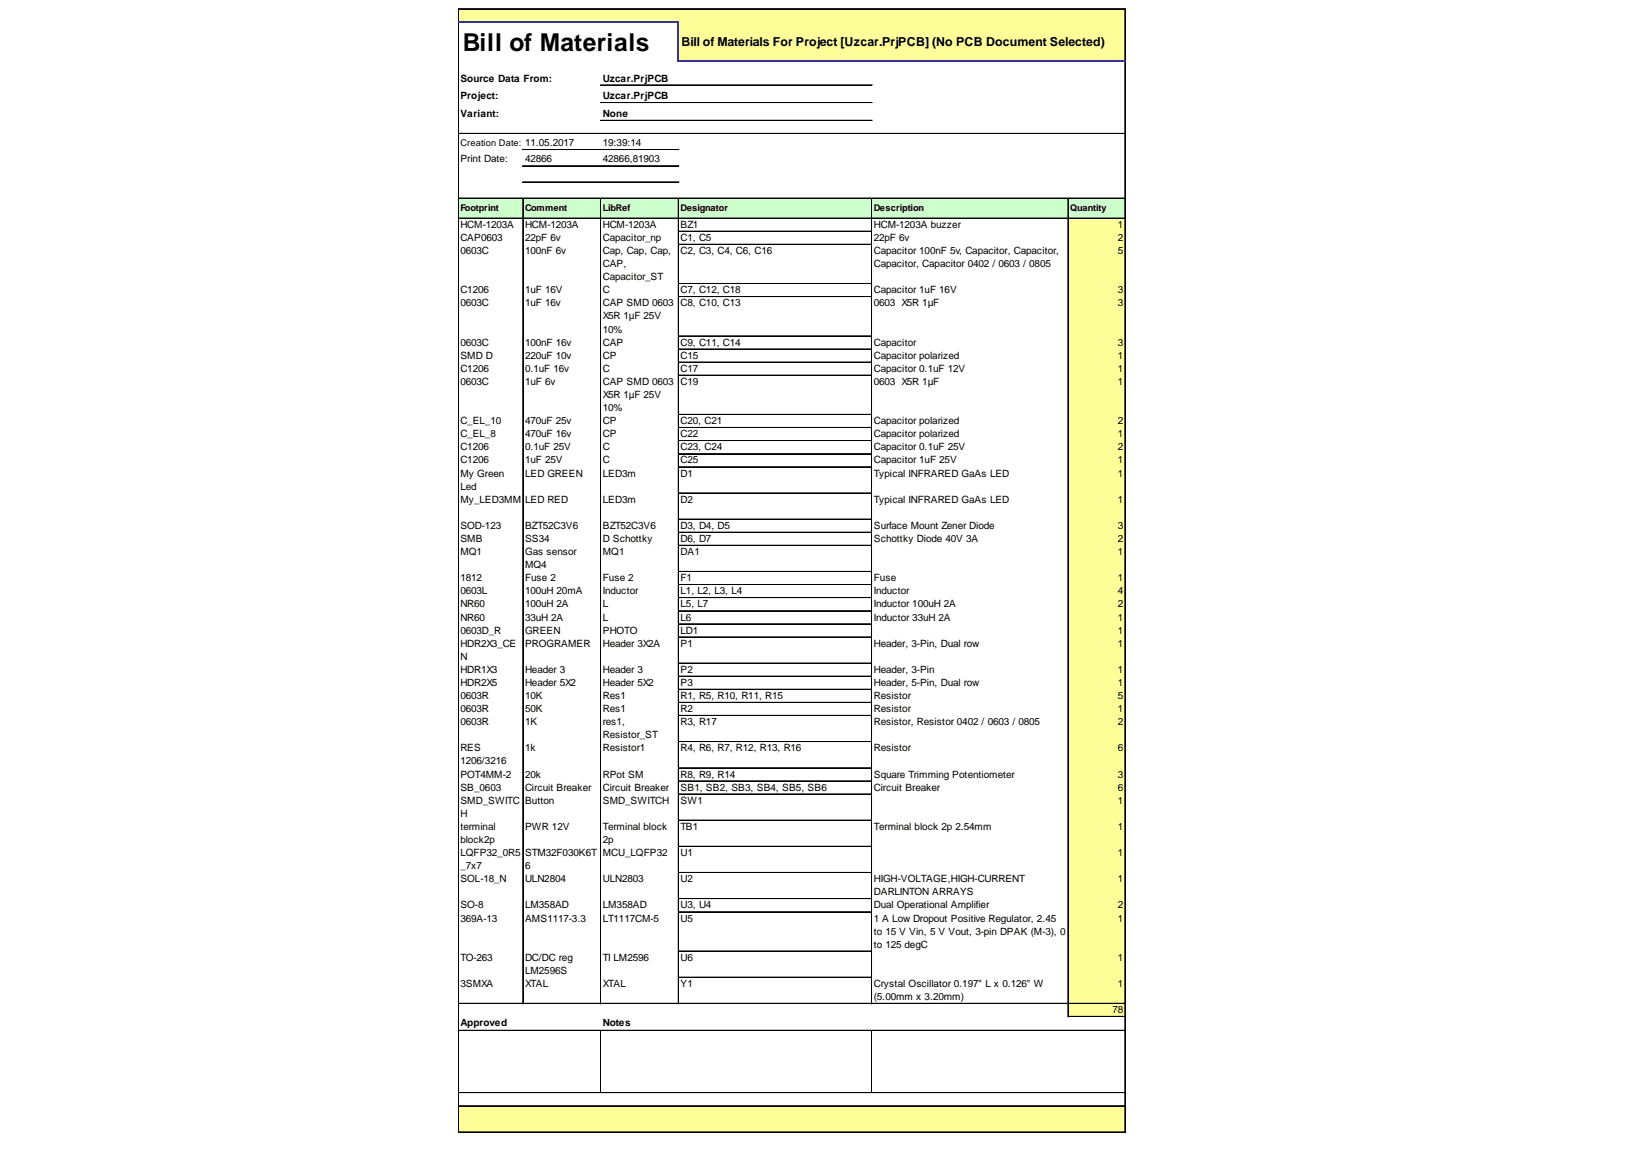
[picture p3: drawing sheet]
<svg xmlns="http://www.w3.org/2000/svg" width="297mm" height="210mm" viewBox="0 0 297 210" stroke-linecap="round" stroke-linejoin="round" font-family="sans-serif">
<defs><g id="words">
<text font-size="4.5" x="84.1" y="9.3">Bill of Materials</text>
<text font-size="2.2" x="123.8" y="8.3">Bill of Materials For Project [Uzcar.PrjPCB] (No PCB Document Selected)</text>
<g font-size="1.8">
<text x="83.6" y="14.8">Source Data From:</text>
<text x="109.5" y="14.8">Uzcar.PrjPCB</text>
<text x="83.6" y="18">Project:</text>
<text x="83.6" y="21.2">Variant:</text>
<text x="109.5" y="18">Uzcar.PrjPCB</text>
<text x="109.5" y="21.2">None</text>
<text x="83.6" y="29.5">Print Date:</text>
<text x="95.4" y="29.5">42866</text>
<text x="109.5" y="26.6">19:39:14</text>
<text x="109.5" y="29.5">42866,81903</text>
<text x="83.6" y="41.4">HCM-1203A</text>
<text x="95.4" y="41.4">HCM-1203A</text>
<text x="109.5" y="41.4">HCM-1203A</text>
<text x="123.6" y="41.4">BZ1</text>
<text x="158.8" y="41.4">HCM-1203A buzzer</text>
<text x="203.1" y="41.4">1</text>
<text x="83.6" y="43.8">CAP0603</text>
<text x="83.6" y="46.1">0603C</text>
<text x="95.4" y="43.8">22pF 6v</text>
<text x="95.4" y="46.1">100nF 6v</text>
<text x="109.5" y="43.8">Capacitor_np</text>
<text x="109.5" y="46.1">Cap, Cap, Cap,</text>
<text x="123.6" y="43.8">C1, C5</text>
<text x="123.6" y="46.1">C2, C3, C4, C6, C16</text>
<text x="158.8" y="43.8">22pF 6v</text>
<text x="158.8" y="46.1">Capacitor 100nF 5v, Capacitor, Capacitor,</text>
<text x="203.1" y="43.8">2</text>
<text x="203.1" y="46.1">5</text>
<text x="83.6" y="53.3">C1206</text>
<text x="95.4" y="53.3">1uF 16V</text>
<text x="109.5" y="48.5">CAP,</text>
<text x="109.5" y="50.9">Capacitor_ST</text>
<text x="109.5" y="53.3">C</text>
<text x="123.6" y="53.3">C7, C12, C18</text>
<text x="158.8" y="48.5">Capacitor, Capacitor 0402 / 0603 / 0805</text>
<text x="158.8" y="53.3">Capacitor 1uF 16V</text>
<text x="203.1" y="53.3">3</text>
<text x="83.6" y="55.6">0603C</text>
<text x="95.4" y="55.6">1uF 16v</text>
<text x="109.5" y="55.6">CAP SMD 0603</text>
<text x="109.5" y="58">X5R 1µF 25V</text>
<text x="123.6" y="55.6">C8, C10, C13</text>
<text x="158.8" y="55.6">0603 X5R 1µF</text>
<text x="203.1" y="55.6">3</text>
<text x="83.6" y="62.8">0603C</text>
<text x="83.6" y="65.1">SMD D</text>
<text x="95.4" y="62.8">100nF 16v</text>
<text x="95.4" y="65.1">220uF 10v</text>
<text x="109.5" y="60.4">10%</text>
<text x="109.5" y="62.8">CAP</text>
<text x="109.5" y="65.1">CP</text>
<text x="123.6" y="62.8">C9, C11, C14</text>
<text x="123.6" y="65.1">C15</text>
<text x="158.8" y="62.8">Capacitor</text>
<text x="158.8" y="65.1">Capacitor polarized</text>
<text x="203.1" y="62.8">3</text>
<text x="203.1" y="65.1">1</text>
<text x="83.6" y="67.5">C1206</text>
<text x="83.6" y="69.9">0603C</text>
<text x="95.4" y="67.5">0.1uF 16v</text>
<text x="95.4" y="69.9">1uF 6v</text>
<text x="109.5" y="67.5">C</text>
<text x="109.5" y="69.9">CAP SMD 0603</text>
<text x="123.6" y="67.5">C17</text>
<text x="123.6" y="69.9">C19</text>
<text x="158.8" y="67.5">Capacitor 0.1uF 12V</text>
<text x="158.8" y="69.9">0603 X5R 1µF</text>
<text x="203.1" y="67.5">1</text>
<text x="203.1" y="69.9">1</text>
<text x="83.6" y="77">C_EL_10</text>
<text x="95.4" y="77">470uF 25v</text>
<text x="109.5" y="72.3">X5R 1µF 25V</text>
<text x="109.5" y="74.6">10%</text>
<text x="109.5" y="77">CP</text>
<text x="123.6" y="77">C20, C21</text>
<text x="158.8" y="77">Capacitor polarized</text>
<text x="203.1" y="77">2</text>
<text x="83.6" y="79.4">C_EL_8</text>
<text x="83.6" y="81.8">C1206</text>
<text x="95.4" y="79.4">470uF 16v</text>
<text x="95.4" y="81.8">0.1uF 25V</text>
<text x="109.5" y="79.4">CP</text>
<text x="109.5" y="81.8">C</text>
<text x="123.6" y="79.4">C22</text>
<text x="123.6" y="81.8">C23, C24</text>
<text x="158.8" y="79.4">Capacitor polarized</text>
<text x="158.8" y="81.8">Capacitor 0.1uF 25V</text>
<text x="203.1" y="79.4">1</text>
<text x="203.1" y="81.8">2</text>
<text x="83.6" y="84.2">C1206</text>
<text x="83.6" y="86.5">My Green</text>
<text x="83.6" y="88.9">Led</text>
<text x="95.4" y="84.2">1uF 25V</text>
<text x="95.4" y="86.5">LED GREEN</text>
<text x="109.5" y="84.2">C</text>
<text x="109.5" y="86.5">LED3m</text>
<text x="123.6" y="84.2">C25</text>
<text x="123.6" y="86.5">D1</text>
<text x="158.8" y="84.2">Capacitor 1uF 25V</text>
<text x="158.8" y="86.5">Typical INFRARED GaAs LED</text>
<text x="203.1" y="84.2">1</text>
<text x="203.1" y="86.5">1</text>
<text x="83.6" y="91.3">My_LED3MM</text>
<text x="95.4" y="91.3">LED RED</text>
<text x="109.5" y="91.3">LED3m</text>
<text x="123.6" y="91.3">D2</text>
<text x="158.8" y="91.3">Typical INFRARED GaAs LED</text>
<text x="203.1" y="91.3">1</text>
<text x="83.6" y="96">SOD-123</text>
<text x="83.6" y="98.4">SMB</text>
<text x="83.6" y="100.8">MQ1</text>
<text x="95.4" y="96">BZT52C3V6</text>
<text x="95.4" y="98.4">SS34</text>
<text x="95.4" y="100.8">Gas sensor</text>
<text x="109.5" y="96">BZT52C3V6</text>
<text x="109.5" y="98.4">D Schottky</text>
<text x="109.5" y="100.8">MQ1</text>
<text x="123.6" y="96">D3, D4, D5</text>
<text x="123.6" y="98.4">D6, D7</text>
<text x="123.6" y="100.8">DA1</text>
<text x="158.8" y="96">Surface Mount Zener Diode</text>
<text x="158.8" y="98.4">Schottky Diode 40V 3A</text>
<text x="203.1" y="96">3</text>
<text x="203.1" y="98.4">2</text>
<text x="203.1" y="100.8">1</text>
<text x="83.6" y="105.5">1812</text>
<text x="83.6" y="107.9">0603L</text>
<text x="95.4" y="103.2">MQ4</text>
<text x="95.4" y="105.5">Fuse 2</text>
<text x="95.4" y="107.9">100uH 20mA</text>
<text x="109.5" y="105.5">Fuse 2</text>
<text x="109.5" y="107.9">Inductor</text>
<text x="123.6" y="105.5">F1</text>
<text x="123.6" y="107.9">L1, L2, L3, L4</text>
<text x="158.8" y="105.5">Fuse</text>
<text x="158.8" y="107.9">Inductor</text>
<text x="203.1" y="105.5">1</text>
<text x="203.1" y="107.9">4</text>
<text x="83.6" y="110.3">NR60</text>
<text x="83.6" y="112.7">NR60</text>
<text x="95.4" y="110.3">100uH 2A</text>
<text x="95.4" y="112.7">33uH 2A</text>
<text x="109.5" y="110.3">L</text>
<text x="109.5" y="112.7">L</text>
<text x="123.6" y="110.3">L5, L7</text>
<text x="123.6" y="112.7">L6</text>
<text x="158.8" y="110.3">Inductor 100uH 2A</text>
<text x="158.8" y="112.7">Inductor 33uH 2A</text>
<text x="203.1" y="110.3">2</text>
<text x="203.1" y="112.7">1</text>
<text x="83.6" y="115">0603D_R</text>
<text x="83.6" y="117.4">HDR2X3_CE</text>
<text x="83.6" y="119.8">N</text>
<text x="95.4" y="115">GREEN</text>
<text x="95.4" y="117.4">PROGRAMER</text>
<text x="109.5" y="115">PHOTO</text>
<text x="109.5" y="117.4">Header 3X2A</text>
<text x="123.6" y="115">LD1</text>
<text x="123.6" y="117.4">P1</text>
<text x="158.8" y="117.4">Header, 3-Pin, Dual row</text>
<text x="203.1" y="115">1</text>
<text x="203.1" y="117.4">1</text>
<text x="83.6" y="122.2">HDR1X3</text>
<text x="83.6" y="124.6">HDR2X5</text>
<text x="95.4" y="122.2">Header 3</text>
<text x="95.4" y="124.6">Header 5X2</text>
<text x="109.5" y="122.2">Header 3</text>
<text x="109.5" y="124.6">Header 5X2</text>
<text x="123.6" y="122.2">P2</text>
<text x="123.6" y="124.6">P3</text>
<text x="158.8" y="122.2">Header, 3-Pin</text>
<text x="158.8" y="124.6">Header, 5-Pin, Dual row</text>
<text x="203.1" y="122.2">1</text>
<text x="203.1" y="124.6">1</text>
<text x="83.6" y="126.9">0603R</text>
<text x="83.6" y="129.3">0603R</text>
<text x="83.6" y="131.7">0603R</text>
<text x="95.4" y="126.9">10K</text>
<text x="95.4" y="129.3">50K</text>
<text x="95.4" y="131.7">1K</text>
<text x="109.5" y="126.9">Res1</text>
<text x="109.5" y="129.3">Res1</text>
<text x="109.5" y="131.7">res1,</text>
<text x="123.6" y="126.9">R1, R5, R10, R11, R15</text>
<text x="123.6" y="129.3">R2</text>
<text x="123.6" y="131.7">R3, R17</text>
<text x="158.8" y="126.9">Resistor</text>
<text x="158.8" y="129.3">Resistor</text>
<text x="158.8" y="131.7">Resistor, Resistor 0402 / 0603 / 0805</text>
<text x="203.1" y="126.9">5</text>
<text x="203.1" y="129.3">1</text>
<text x="203.1" y="131.7">2</text>
<text x="83.6" y="136.4">RES</text>
<text x="95.4" y="136.4">1k</text>
<text x="109.5" y="134.1">Resistor_ST</text>
<text x="109.5" y="136.4">Resistor1</text>
<text x="123.6" y="136.4">R4, R6, R7, R12, R13, R16</text>
<text x="158.8" y="136.4">Resistor</text>
<text x="203.1" y="136.4">6</text>
<text x="83.6" y="138.8">1206/3216</text>
<text x="83.6" y="141.2">POT4MM-2</text>
<text x="83.6" y="143.6">SB_0603</text>
<text x="95.4" y="141.2">20k</text>
<text x="95.4" y="143.6">Circuit Breaker</text>
<text x="109.5" y="141.2">RPot SM</text>
<text x="109.5" y="143.6">Circuit Breaker</text>
<text x="123.6" y="141.2">R8, R9, R14</text>
<text x="123.6" y="143.6">SB1, SB2, SB3, SB4, SB5, SB6</text>
<text x="158.8" y="141.2">Square Trimming Potentiometer</text>
<text x="158.8" y="143.6">Circuit Breaker</text>
<text x="203.1" y="141.2">3</text>
<text x="203.1" y="143.6">6</text>
<text x="83.6" y="145.9">SMD_SWITC</text>
<text x="83.6" y="148.3">H</text>
<text x="95.4" y="145.9">Button</text>
<text x="109.5" y="145.9">SMD_SWITCH</text>
<text x="123.6" y="145.9">SW1</text>
<text x="203.1" y="145.9">1</text>
<text x="83.6" y="150.7">terminal</text>
<text x="83.6" y="153.1">block2p</text>
<text x="83.6" y="155.4">LQFP32_0R5</text>
<text x="95.4" y="150.7">PWR 12V</text>
<text x="95.4" y="155.4">STM32F030K6T</text>
<text x="109.5" y="150.7">Terminal block</text>
<text x="109.5" y="153.1">2p</text>
<text x="109.5" y="155.4">MCU_LQFP32</text>
<text x="123.6" y="150.7">TB1</text>
<text x="123.6" y="155.4">U1</text>
<text x="158.8" y="150.7">Terminal block 2p 2.54mm</text>
<text x="203.1" y="150.7">1</text>
<text x="203.1" y="155.4">1</text>
<text x="83.6" y="157.8">_7x7</text>
<text x="83.6" y="160.2">SOL-18_N</text>
<text x="95.4" y="157.8">6</text>
<text x="95.4" y="160.2">ULN2804</text>
<text x="109.5" y="160.2">ULN2803</text>
<text x="123.6" y="160.2">U2</text>
<text x="158.8" y="160.2">HIGH-VOLTAGE,HIGH-CURRENT</text>
<text x="203.1" y="160.2">1</text>
<text x="83.6" y="165">SO-8</text>
<text x="83.6" y="167.3">369A-13</text>
<text x="95.4" y="165">LM358AD</text>
<text x="95.4" y="167.3">AMS1117-3.3</text>
<text x="109.5" y="165">LM358AD</text>
<text x="109.5" y="167.3">LT1117CM-5</text>
<text x="123.6" y="165">U3, U4</text>
<text x="123.6" y="167.3">U5</text>
<text x="158.8" y="162.6">DARLINTON ARRAYS</text>
<text x="158.8" y="165">Dual Operational Amplifier</text>
<text x="158.8" y="167.3">1 A Low Dropout Positive Regulator, 2.45</text>
<text x="203.1" y="165">2</text>
<text x="203.1" y="167.3">1</text>
<text x="158.8" y="169.7">to 15 V Vin, 5 V Vout, 3-pin DPAK (M-3), 0</text>
<text x="158.8" y="172.1">to 125 degC</text>
<text x="83.6" y="174.5">TO-263</text>
<text x="83.6" y="179.2">3SMXA</text>
<text x="95.4" y="174.5">DC/DC reg</text>
<text x="95.4" y="176.8">LM2596S</text>
<text x="95.4" y="179.2">XTAL</text>
<text x="109.5" y="174.5">TI LM2596</text>
<text x="109.5" y="179.2">XTAL</text>
<text x="123.6" y="174.5">U6</text>
<text x="123.6" y="179.2">Y1</text>
<text x="158.8" y="179.2">Crystal Oscillator 0.197&quot; L x 0.126&quot; W</text>
<text x="203.1" y="174.5">1</text>
<text x="203.1" y="179.2">1</text>
<text x="158.8" y="181.6">(5.00mm x 3.20mm)</text>
<text x="202.1" y="184">78</text>
<text x="83.6" y="186.3">Approved</text>
<text x="109.5" y="186.3">Notes</text>
</g>
<g font-size="1.7">
<text x="83.6" y="26.6">Creation Date: 11.05.2017</text>
<text x="83.6" y="38.3">Footprint</text>
<text x="95.4" y="38.3">Comment</text>
<text x="109.5" y="38.3">LibRef</text>
<text x="123.6" y="38.3">Designator</text>
<text x="158.8" y="38.3">Description</text>
<text x="194.4" y="38.3">Quantity</text>
</g>
</g></defs>
<g fill="#ff9">
<path d="M83.3 1.7h121.2v2.5h-121.2z"/>
<path d="M123.2 4.1h81.3v7.1h-81.3z"/>
</g>
<path d="M83.3 36h121.2v3.7h-121.2z" fill="#cfc"/>
<g fill="#ff9">
<path d="M194 39.6h10.5v2.5h-10.5z"/>
<path d="M194 42h10.5v2.5h-10.5z"/>
<path d="M194 44.3h10.5v7.3h-10.5z"/>
<path d="M194 51.5h10.5v2.5h-10.5z"/>
<path d="M194 53.8h10.5v7.3h-10.5z"/>
<path d="M194 61h10.5v2.5h-10.5z"/>
<path d="M194 63.4h10.5v2.5h-10.5z"/>
<path d="M194 65.7h10.5v2.5h-10.5z"/>
<path d="M194 68.1h10.5v7.3h-10.5z"/>
<path d="M194 75.2h10.5v2.6h-10.5z"/>
<path d="M194 77.6h10.5v2.5h-10.5z"/>
<path d="M194 80h10.5v2.5h-10.5z"/>
<path d="M194 82.4h10.5v2.5h-10.5z"/>
<path d="M194 84.7h10.5v4.9h-10.5z"/>
<path d="M194 89.5h10.5v4.9h-10.5z"/>
<path d="M194 94.2h10.5v2.6h-10.5z"/>
<path d="M194 96.6h10.5v2.5h-10.5z"/>
<path d="M194 99h10.5v4.9h-10.5z"/>
<path d="M194 103.8h10.5v2.5h-10.5z"/>
<path d="M194 106.1h10.5v2.5h-10.5z"/>
<path d="M194 108.5h10.5v2.5h-10.5z"/>
<path d="M194 110.9h10.5v73.8h-10.5z"/>
<path d="M83.3 200.8h121.2v4.9h-121.2z"/>
</g>
<g fill="none" stroke="#000" stroke-width=".18">
<path d="M83.2 1.6v2.3M83.2 4.2v201.5M83.3 1.6v2.3M83.3 4.2v201.5M83.4 1.6h121.1M109.1 15.4h49.4M109.1 15.5h49.4M109.1 18.6h49.4M109.1 18.7h49.4M204.4 1.7v9.2M204.4 11.2v194.5M83.4 24.2h121.1"/>
<path d="M83.4 24.3h121.1M83.4 36h121.1M83.4 39.6h121.1M83.4 39.7h121.1M95 36.1v146.2M95 27.1h28.4M95 27.2h28.4M95 30.1h28.4M95 30.2h28.4M95 33h28.4M95 33.1h28.4M109.1 36.1v146.2"/>
<path d="M109.1 21.8h49.4M109.1 21.9h49.4M109.2 36.1v146.2M123.2 36.1v146.2M123.3 36.1v146.2M158.3 36.1v146.2M158.4 36.1v146.2M194 36.1v148.6M194.1 36.1v148.6M123.4 42h34.9M123.4 44.3h34.9M123.4 44.4h34.9"/>
<path d="M123.4 51.5h34.9M123.4 53.8h34.9M123.4 53.9h34.9M123.4 61h34.9M123.4 63.4h34.9M123.4 65.7h34.9M123.4 65.8h34.9M123.4 68.1h34.9M123.4 68.2h34.9M123.4 75.2h34.9M123.4 75.3h34.9M123.4 77.6h34.9"/>
<path d="M123.4 77.7h34.9M123.4 80h34.9M123.4 80.1h34.9M123.4 82.4h34.9M123.4 84.7h34.9M123.4 84.8h34.9M123.4 89.5h34.9M123.4 89.6h34.9M123.4 94.2h34.9M123.4 94.3h34.9M123.4 96.6h34.9M123.4 96.7h34.9"/>
<path d="M123.4 99h34.9M123.4 99.1h34.9M123.4 103.8h34.9M123.4 106.1h34.9M123.4 106.2h34.9M123.4 108.5h34.9M123.4 108.6h34.9M123.4 110.9h34.9M123.4 111h34.9M123.4 113.3h34.9M123.4 115.6h34.9M123.4 115.7h34.9"/>
<path d="M123.4 120.4h34.9M123.4 120.5h34.9M123.4 122.8h34.9M123.4 125.1h34.9M123.4 125.2h34.9M123.4 127.5h34.9M123.4 127.6h34.9M123.4 129.9h34.9M123.4 130h34.9M123.4 134.6h34.9M123.4 134.7h34.9M123.4 139.4h34.9"/>
<path d="M123.4 139.5h34.9M123.4 141.8h34.9M123.4 144.2h34.9M123.4 148.9h34.9M123.4 149h34.9M123.4 153.7h34.9M123.4 158.4h34.9M123.4 158.5h34.9M123.4 163.2h34.9M123.4 165.5h34.9M123.4 165.6h34.9M123.4 172.7h34.9"/>
<path d="M123.4 177.4h34.9M123.4 177.5h34.9M83.4 182.2h121.1M83.4 187.1h121.1M83.4 198.4h121.1M83.4 198.5h121.1M109.2 187.2v11.2M158.4 187.2v11.2M194.1 184.6h10.4M83.4 200.8h121.1M83.4 205.5h121.1M83.4 205.6h121.1"/>
</g>
<path d="M83.2 4.1h40.2M123.2 4.2v7M123.4 11.1h81.1" fill="none" stroke="#339" stroke-width=".28"/>
<use href="#words"/>
</svg>
